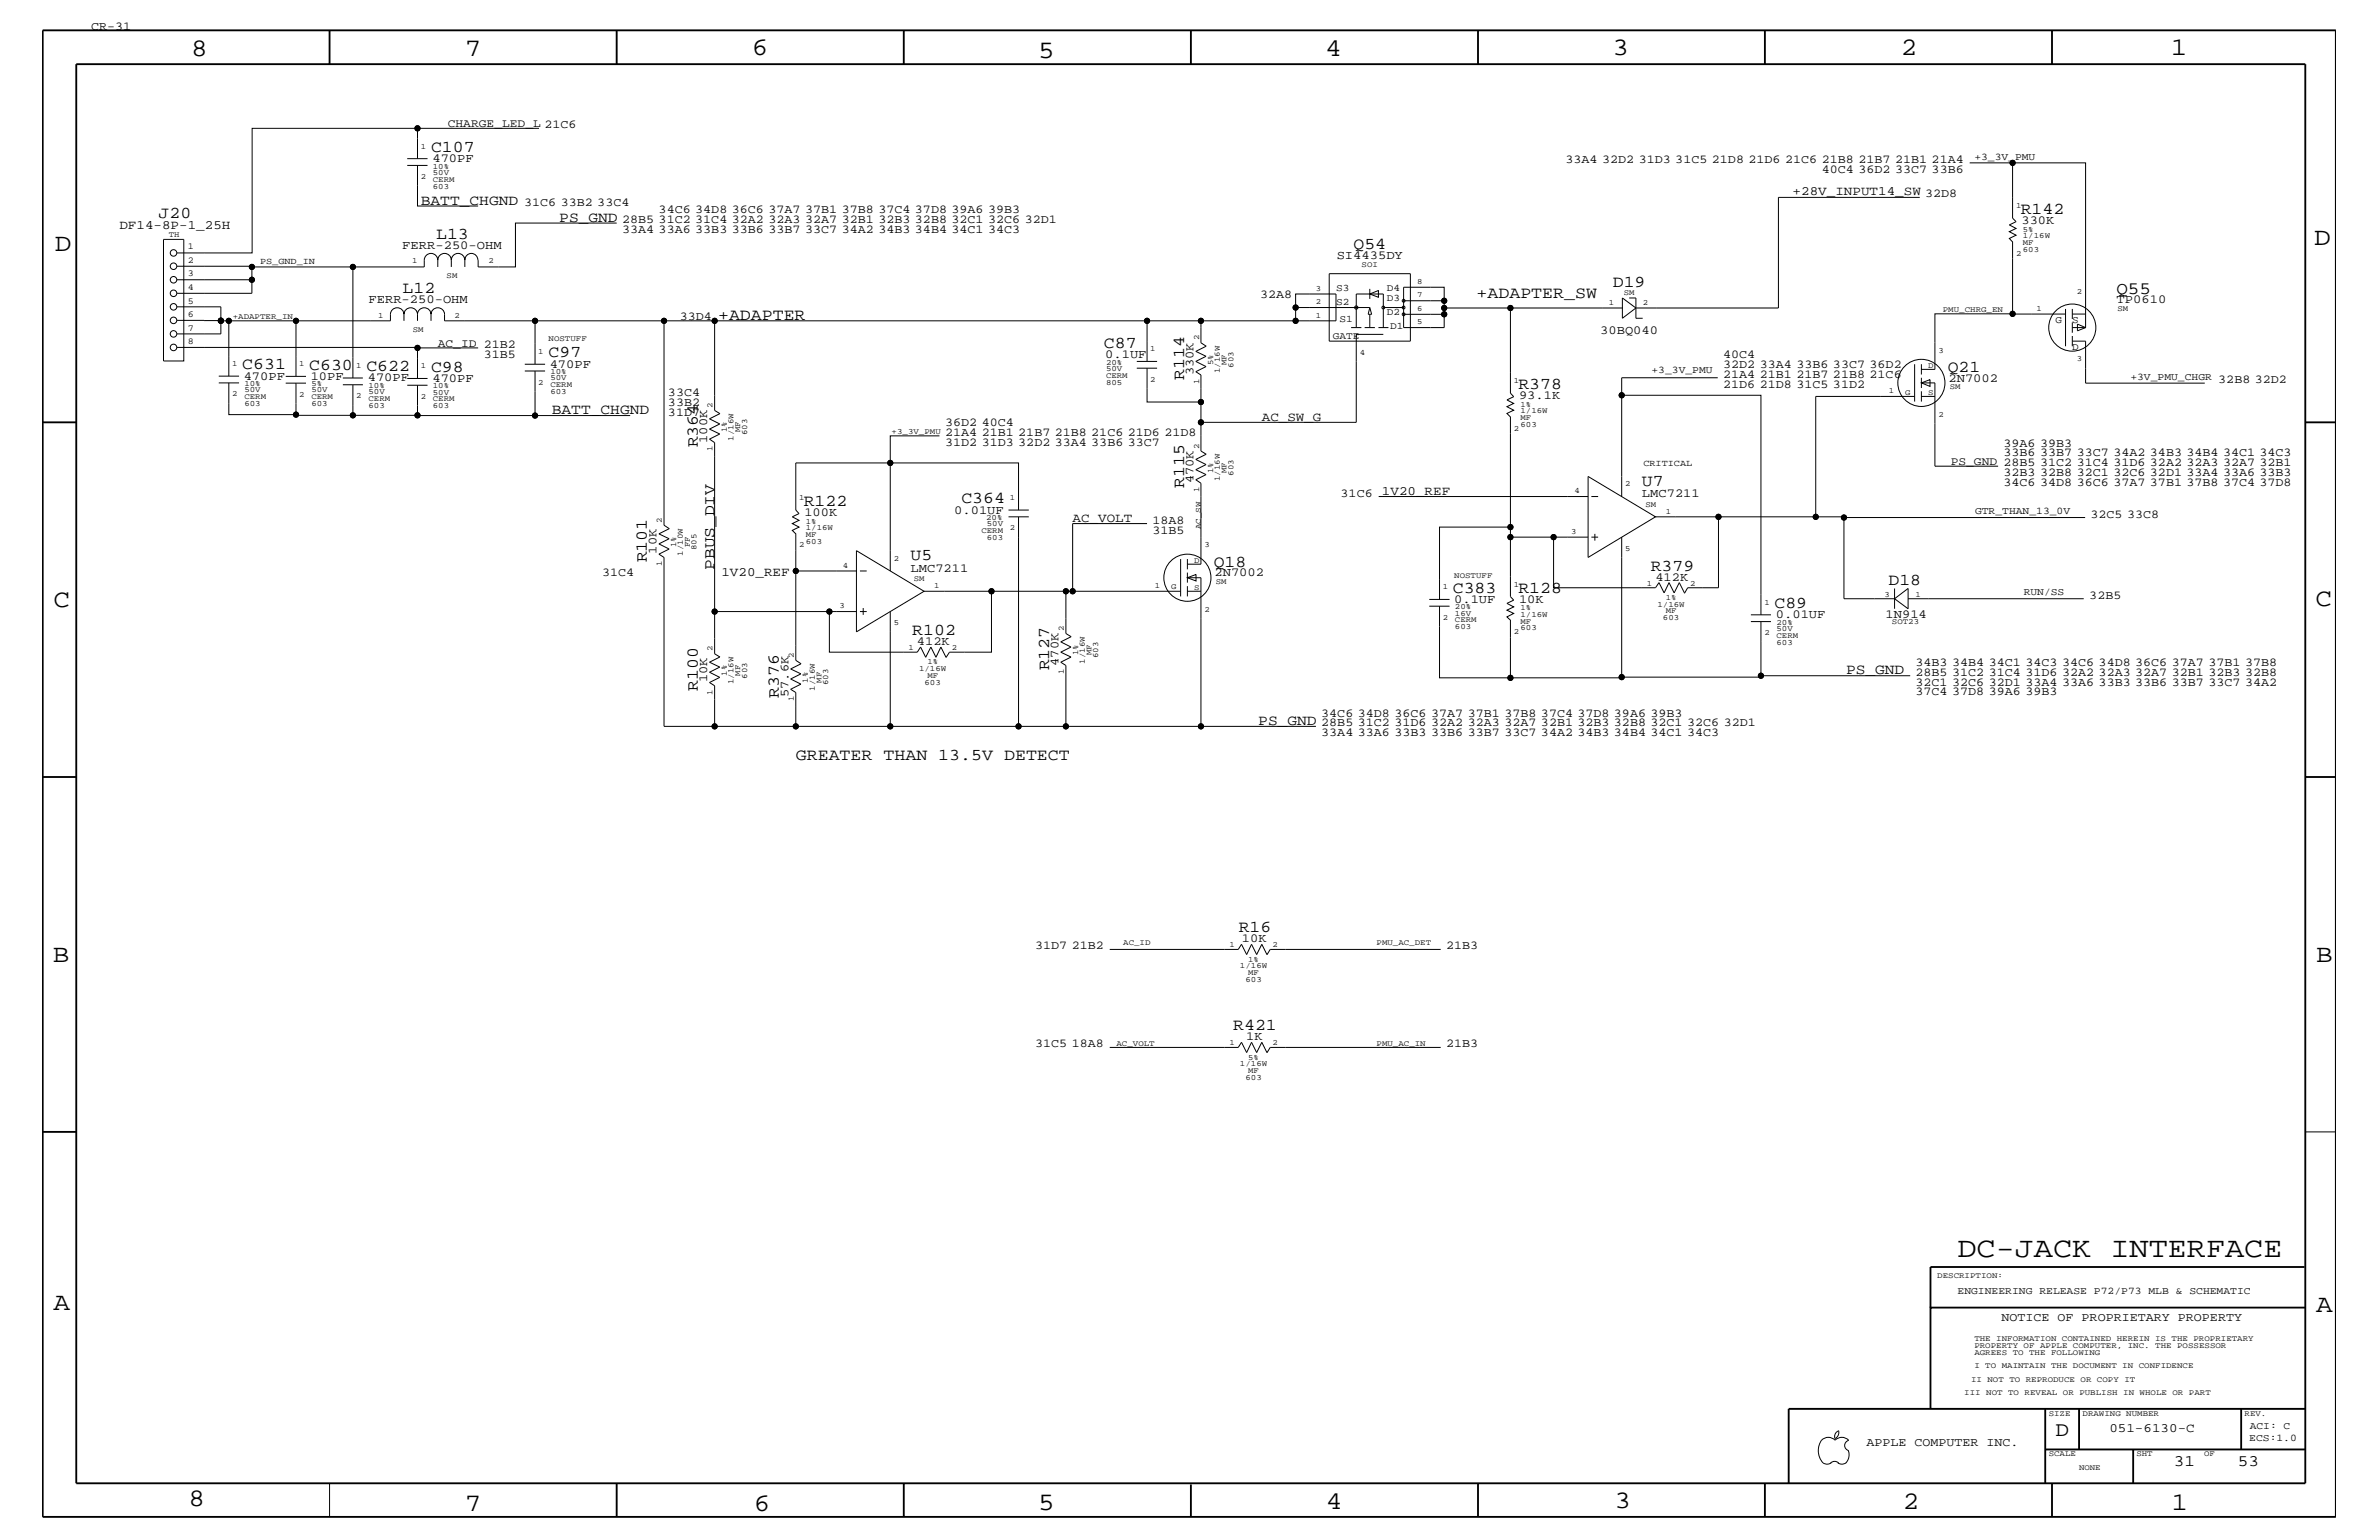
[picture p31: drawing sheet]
<svg xmlns="http://www.w3.org/2000/svg" width="432mm" height="279mm" viewBox="0 0 432 279" stroke-linecap="round" stroke-linejoin="round" font-family="sans-serif">
<defs><g id="words">
<text font-size="5.2" x="355.3" y="228">DC-JACK INTERFACE</text>
<g font-size="4.6">
<text x="34.7" y="10.2">8</text>
<text x="84.4" y="10.2">7</text>
<text x="136.4" y="10">6</text>
<text x="188.4" y="10.6">5</text>
<text x="240.5" y="10.2">4</text>
<text x="292.7" y="10">3</text>
<text x="345" y="9.9">2</text>
<text x="394" y="9.9">1</text>
<text x="9.9" y="45.6">D</text>
<text x="420" y="44.5">D</text>
<text x="9.7" y="110.2">C</text>
<text x="420.3" y="110">C</text>
<text x="9.6" y="174.6">B</text>
<text x="420.4" y="174.5">B</text>
<text x="9.7" y="237.7">A</text>
<text x="420.4" y="238.1">A</text>
<text x="34.2" y="273.3">8</text>
<text x="84.4" y="274.1">7</text>
<text x="136.8" y="274.1">6</text>
<text x="188.4" y="273.9">5</text>
<text x="240.7" y="273.8">4</text>
<text x="293" y="273.6">3</text>
<text x="345.4" y="273.8">2</text>
<text x="394.2" y="274">1</text>
</g>
<text font-size="3.8" x="373.1" y="260.5">D</text>
<text font-size="3.2" x="384.1" y="53.3">Q55</text>
<g font-size="3">
<text x="78.2" y="27.6">C107</text>
<text x="28.8" y="39.6">J20</text>
<text x="366.8" y="38.9">R142</text>
<text x="79.2" y="43.4">L13</text>
<text x="245.7" y="45.3">Q54</text>
<text x="73.1" y="53.2">L12</text>
<text x="292.7" y="52.1">D19</text>
<text x="130.3" y="58">+ADAPTER</text>
<text x="268" y="54.1">+ADAPTER_SW</text>
<text x="99.6" y="64.9">C97</text>
<text x="200.4" y="63.2">C87</text>
<text x="44" y="67">C631</text>
<text x="56.1" y="67.1">C630</text>
<text x="66.5" y="67.4">C622</text>
<text x="78.2" y="67.4">C98</text>
<text x="214.9" y="68.9" transform="rotate(-90 214.9 68.9)">R114</text>
<text x="275.6" y="70.6">R378</text>
<text x="353.5" y="67.5">Q21</text>
<text x="126.7" y="81.2" transform="rotate(-90 126.7 81.2)">R364</text>
<text x="214.9" y="88.5" transform="rotate(-90 214.9 88.5)">R115</text>
<text x="298" y="88.1">U7</text>
<text x="145.9" y="91.8">R122</text>
<text x="174.5" y="91.3">C364</text>
<text x="165.3" y="101.6">U5</text>
<text x="117.4" y="102" transform="rotate(-90 117.4 102)">R101</text>
<text x="220.3" y="102.9">Q18</text>
<text x="263.7" y="107.5">C383</text>
<text x="275.6" y="107.5">R128</text>
<text x="299.6" y="103.6">R379</text>
<text x="342.8" y="106.2">D18</text>
<text x="322.1" y="110.3">C89</text>
<text x="165.6" y="115.2">R102</text>
<text x="126.7" y="125.3" transform="rotate(-90 126.7 125.3)">R100</text>
<text x="190.4" y="121.6" transform="rotate(-90 190.4 121.6)">R127</text>
<text x="141.4" y="126.6" transform="rotate(-90 141.4 126.6)">R376</text>
<text x="144.4" y="137.9">GREATER THAN 13.5V DETECT</text>
<text x="224.8" y="169.2">R16</text>
<text x="223.8" y="186.9">R421</text>
</g>
<g font-size="2.9">
<text x="129.7" y="103.3" transform="rotate(-90 129.7 103.3)">PBUS_DIV</text>
<text x="394.5" y="266">31</text>
<text x="406.2" y="266">53</text>
</g>
<g font-size="2.7">
<text x="76.4" y="37.1">BATT_CHGND</text>
<text x="101.5" y="40.2">PS_GND</text>
<text x="100.2" y="75.1">BATT_CHGND</text>
<text x="335.1" y="122.3">PS_GND</text>
<text x="228.4" y="131.5">PS_GND</text>
</g>
<g font-size="2.3">
<text x="325.4" y="35.3">+28V_INPUT14_SW 32D8</text>
<text x="21.7" y="41.6">DF14-8P-1_25H</text>
<text x="229" y="76.4">AC_SW_G</text>
<text x="250.8" y="89.7">1V20_REF</text>
<text x="194.7" y="94.8">AC_VOLT</text>
<text x="130.9" y="104.6">1V20_REF</text>
<text x="382.9" y="259.9">051-6130-C</text>
</g>
<g font-size="2.2">
<text x="16.6" y="5.5">CR-31</text>
<text x="78.5" y="29.4">470PF</text>
<text x="284.1" y="29.6">33A4 32D2 31D3 31C5 21D8 21D6 21C6 21B8 21B7 21B1 21A4</text>
<text x="330.7" y="31.3">40C4 36D2 33C7 33B6</text>
<text x="95.1" y="37.4">31C6 33B2 33C4</text>
<text x="112.9" y="40.5">28B5 31C2 31C4 32A2 32A3 32A7 32B1 32B3 32B8 32C1 32C6 32D1</text>
<text x="119.5" y="38.7">34C6 34D8 36C6 37A7 37B1 37B8 37C4 37D8 39A6 39B3</text>
<text x="366.9" y="40.7">330K</text>
<text x="73" y="45.1">FERR-250-OHM</text>
<text x="112.9" y="42.3">33A4 33A6 33B3 33B6 33B7 33C7 34A2 34B3 34B4 34C1 34C3</text>
<text x="242.6" y="47">SI4435DY</text>
<text x="66.9" y="54.9">FERR-250-OHM</text>
<text x="123.4" y="58">33D4</text>
<text x="228.7" y="54.1">32A8</text>
<text x="384.2" y="54.9">TP0610</text>
<text x="87.8" y="64.9">31B5</text>
<text x="200.6" y="65">0.1UF</text>
<text x="290.4" y="60.7">30BQ040</text>
<text x="312.8" y="64.9">40C4</text>
<text x="44.2" y="68.9">470PF</text>
<text x="56.4" y="68.9">10PF</text>
<text x="66.8" y="69.2">470PF</text>
<text x="78.5" y="69.3">470PF</text>
<text x="99.8" y="66.7">470PF</text>
<text x="121.2" y="71.8">33C4</text>
<text x="216.6" y="68.1" transform="rotate(-90 216.6 68.1)">330K</text>
<text x="312.8" y="68.5">21A4 21B1 21B7 21B8 21C6</text>
<text x="312.8" y="70.3">21D6 21D8 31C5 31D2</text>
<text x="312.8" y="66.7">32D2 33A4 33B6 33C7 36D2</text>
<text x="353.7" y="69.3">2N7002</text>
<text x="402.6" y="69.5">32B8 32D2</text>
<text x="121.2" y="75.4">31D7</text>
<text x="121.2" y="73.6">33B2</text>
<text x="171.5" y="77.3">36D2 40C4</text>
<text x="275.7" y="72.4">93.1K</text>
<text x="128.4" y="80.3" transform="rotate(-90 128.4 80.3)">100K</text>
<text x="171.5" y="79.1">21A4 21B1 21B7 21B8 21C6 21D6 21D8</text>
<text x="171.5" y="80.9">31D2 31D3 32D2 33A4 33B6 33C7</text>
<text x="363.6" y="82.8">33B6 33B7 33C7 34A2 34B3 34B4 34C1 34C3</text>
<text x="363.6" y="81">39A6 39B3</text>
<text x="216.6" y="87.7" transform="rotate(-90 216.6 87.7)">470K</text>
<text x="363.6" y="86.4">32B3 32B8 32C1 32C6 32D1 33A4 33A6 33B3</text>
<text x="363.6" y="88.2">34C6 34D8 36C6 37A7 37B1 37B8 37C4 37D8</text>
<text x="146" y="93.6">100K</text>
<text x="173.2" y="93.2">0.01UF</text>
<text x="209.2" y="95">18A8</text>
<text x="243.3" y="90.1">31C6</text>
<text x="298" y="90.3">LMC7211</text>
<text x="379.4" y="93.9">32C5 33C8</text>
<text x="119.2" y="100.5" transform="rotate(-90 119.2 100.5)">10K</text>
<text x="209.2" y="96.8">31B5</text>
<text x="109.3" y="104.6">31C4</text>
<text x="165.3" y="103.8">LMC7211</text>
<text x="220.4" y="104.6">2N7002</text>
<text x="300.5" y="105.3">412K</text>
<text x="263.9" y="109.3">0.1UF</text>
<text x="275.7" y="109.3">10K</text>
<text x="322.3" y="112.2">0.01UF</text>
<text x="342.2" y="112.2">1N914</text>
<text x="379.2" y="108.6">32B5</text>
<text x="166.4" y="117">412K</text>
<text x="128.4" y="123.7" transform="rotate(-90 128.4 123.7)">10K</text>
<text x="192.1" y="120.8" transform="rotate(-90 192.1 120.8)">470K</text>
<text x="347.7" y="122.6">28B5 31C2 31C4 31D6 32A2 32A3 32A7 32B1 32B3 32B8</text>
<text x="347.7" y="124.4">32C1 32C6 32D1 33A4 33A6 33B3 33B6 33B7 33C7 34A2</text>
<text x="347.7" y="120.8">34B3 34B4 34C1 34C3 34C6 34D8 36C6 37A7 37B1 37B8</text>
<text x="143.1" y="126.5" transform="rotate(-90 143.1 126.5)">57.6K</text>
<text x="239.8" y="131.8">28B5 31C2 31D6 32A2 32A3 32A7 32B1 32B3 32B8 32C1 32C6 32D1</text>
<text x="239.8" y="130">34C6 34D8 36C6 37A7 37B1 37B8 37C4 37D8 39A6 39B3</text>
<text x="347.7" y="126.2">37C4 37D8 39A6 39B3</text>
<text x="239.8" y="133.6">33A4 33A6 33B3 33B6 33B7 33C7 34A2 34B3 34B4 34C1 34C3</text>
<text x="187.9" y="172.3">31D7 21B2</text>
<text x="225.4" y="170.9">10K</text>
<text x="262.5" y="172.3">21B3</text>
<text x="187.9" y="190">31C5 18A8</text>
<text x="226.2" y="188.7">1K</text>
<text x="262.5" y="190">21B3</text>
<text x="363.3" y="239.7">NOTICE OF PROPRIETARY PROPERTY</text>
<text x="338.8" y="262.3">APPLE COMPUTER INC.</text>
</g>
<g font-size="2.1">
<text x="81.3" y="23">CHARGE_LED_L 21C6</text>
<text x="79.5" y="62.9">AC_ID 21B2</text>
<text x="354.1" y="84.3">PS_GND 28B5 31C2 31C4 31D6 32A2 32A3 32A7 32B1</text>
</g>
<g font-size="1.9">
<text x="358.4" y="29">+3_3V_PMU</text>
<text x="373.1" y="58.6">G</text>
<text x="376.1" y="58.6">S</text>
<text x="376.1" y="63.5">D</text>
<text x="299.8" y="67.6">+3_3V_PMU</text>
<text x="386.7" y="68.9">+3V_PMU_CHGR</text>
<text x="358.5" y="93.2">GTR_THAN_13_0V</text>
<text x="367.3" y="108">RUN/SS</text>
<text x="355.3" y="234.8">ENGINEERING RELEASE P72/P73 MLB &amp; SCHEMATIC</text>
<text x="408.3" y="261.4">ECS:1.0</text>
<text x="408.3" y="259.3">ACI: C</text>
</g>
<g font-size="1.8">
<text x="242.5" y="52.9">S3</text>
<text x="251.7" y="52.9">D4</text>
<text x="242.5" y="55.3">S2</text>
<text x="243.1" y="58.4">S1</text>
<text x="251.7" y="54.7">D3</text>
<text x="251.7" y="57.1">D2</text>
<text x="252.3" y="59.6">D1</text>
<text x="241.9" y="61.4">GATE</text>
</g>
<g font-size="1.7">
<text x="34.1" y="47.7">2</text>
<text x="34.1" y="45.3">1</text>
<text x="47.2" y="48">PS_GND_IN</text>
<text x="34.1" y="52.6">4</text>
<text x="34.1" y="50.2">3</text>
<text x="34.1" y="60">7</text>
<text x="34.1" y="57.5">6</text>
<text x="34.1" y="55.1">5</text>
<text x="34.1" y="62.4">8</text>
<text x="298.3" y="84.6">CRITICAL</text>
</g>
<g font-size="1.5">
<text x="76.4" y="27">1</text>
<text x="76.4" y="32.5">2</text>
<text x="78.6" y="34.2">603</text>
<text x="78.6" y="33">CERM</text>
<text x="78.6" y="31.7">50V</text>
<text x="78.6" y="30.6">10%</text>
<text x="365.9" y="37.8">1</text>
<text x="30.6" y="42.9">TH</text>
<text x="74.8" y="47.8">1</text>
<text x="88.6" y="47.8">2</text>
<text x="365.9" y="46.4">2</text>
<text x="367.2" y="45.7">603</text>
<text x="367.2" y="44.5">MF</text>
<text x="367.2" y="43.3">1/16W</text>
<text x="367.2" y="42">5%</text>
<text x="81.1" y="50.4">SM</text>
<text x="238.8" y="52.7">3</text>
<text x="247.1" y="48.4">SOI</text>
<text x="257.2" y="51.5">8</text>
<text x="257.2" y="53.9">7</text>
<text x="294.7" y="53.5">SM</text>
<text x="377" y="53.3">2</text>
<text x="42.2" y="57.9">+ADAPTER_IN</text>
<text x="68.7" y="57.6">1</text>
<text x="82.5" y="57.6">2</text>
<text x="238.8" y="55.2">2</text>
<text x="238.8" y="57.6">1</text>
<text x="257.2" y="56.4">6</text>
<text x="257.2" y="58.8">5</text>
<text x="292" y="55.3">1</text>
<text x="298.2" y="55.3">2</text>
<text x="352.6" y="56.6">PMU_CHRG_EN</text>
<text x="369.6" y="56.3">1</text>
<text x="384.3" y="56.3">SM</text>
<text x="74.9" y="60.2">SM</text>
<text x="97.7" y="64.2">1</text>
<text x="99.6" y="61.8">NOSTUFF</text>
<text x="208.8" y="63.8">1</text>
<text x="217.6" y="61.8" transform="rotate(-90 217.6 61.8)">2</text>
<text x="246.8" y="64.3">4</text>
<text x="351.8" y="64">3</text>
<text x="377" y="65.6">3</text>
<text x="42.2" y="71.9">2</text>
<text x="42.2" y="66.4">1</text>
<text x="44.4" y="71.2">50V</text>
<text x="44.4" y="70.1">10%</text>
<text x="54.3" y="72">2</text>
<text x="54.3" y="66.5">1</text>
<text x="56.5" y="71.2">50V</text>
<text x="56.5" y="70.1">5%</text>
<text x="64.6" y="66.7">1</text>
<text x="66.9" y="71.5">50V</text>
<text x="66.9" y="70.4">10%</text>
<text x="76.4" y="66.8">1</text>
<text x="78.6" y="71.6">50V</text>
<text x="78.6" y="70.5">10%</text>
<text x="97.7" y="69.8">2</text>
<text x="99.9" y="71.5">603</text>
<text x="99.9" y="70.2">CERM</text>
<text x="99.9" y="69">50V</text>
<text x="99.9" y="67.9">10%</text>
<text x="200.7" y="69.8">805</text>
<text x="200.7" y="68.5">CERM</text>
<text x="200.7" y="67.3">50V</text>
<text x="200.7" y="66.2">20%</text>
<text x="208.8" y="69.3">2</text>
<text x="217.6" y="69.6" transform="rotate(-90 217.6 69.6)">1</text>
<text x="220.2" y="66.2" transform="rotate(-90 220.2 66.2)">5%</text>
<text x="221.4" y="67.7" transform="rotate(-90 221.4 67.7)">1/16W</text>
<text x="222.6" y="66.2" transform="rotate(-90 222.6 66.2)">MF</text>
<text x="223.9" y="66.7" transform="rotate(-90 223.9 66.7)">603</text>
<text x="274.7" y="69.5">1</text>
<text x="342.9" y="71.3">1</text>
<text x="345.8" y="71.6">G</text>
<text x="350" y="71.7">S</text>
<text x="350" y="66.8">D</text>
<text x="353.9" y="70.6">SM</text>
<text x="44.4" y="73.7">603</text>
<text x="44.4" y="72.4">CERM</text>
<text x="56.5" y="73.7">603</text>
<text x="56.5" y="72.4">CERM</text>
<text x="64.6" y="72.3">2</text>
<text x="66.9" y="74">603</text>
<text x="66.9" y="72.7">CERM</text>
<text x="76.4" y="72.3">2</text>
<text x="78.6" y="74">603</text>
<text x="78.6" y="72.8">CERM</text>
<text x="129.3" y="74" transform="rotate(-90 129.3 74)">2</text>
<text x="276" y="77.5">603</text>
<text x="276" y="76.2">MF</text>
<text x="276" y="75">1/16W</text>
<text x="276" y="73.8">1%</text>
<text x="351.8" y="75.6">2</text>
<text x="129.3" y="81.9" transform="rotate(-90 129.3 81.9)">1</text>
<text x="131.9" y="78.4" transform="rotate(-90 131.9 78.4)">1%</text>
<text x="133.1" y="79.9" transform="rotate(-90 133.1 79.9)">1/16W</text>
<text x="134.4" y="78.4" transform="rotate(-90 134.4 78.4)">MF</text>
<text x="135.6" y="79" transform="rotate(-90 135.6 79)">603</text>
<text x="161.8" y="78.7">+3_3V_PMU</text>
<text x="217.6" y="81.4" transform="rotate(-90 217.6 81.4)">2</text>
<text x="274.7" y="78.1">2</text>
<text x="217.6" y="89.2" transform="rotate(-90 217.6 89.2)">1</text>
<text x="220.2" y="85.8" transform="rotate(-90 220.2 85.8)">1%</text>
<text x="221.4" y="87.3" transform="rotate(-90 221.4 87.3)">1/16W</text>
<text x="222.6" y="85.8" transform="rotate(-90 222.6 85.8)">MF</text>
<text x="223.9" y="86.3" transform="rotate(-90 223.9 86.3)">603</text>
<text x="285.8" y="89.5">4</text>
<text x="295" y="88.3">2</text>
<text x="120.1" y="94.9" transform="rotate(-90 120.1 94.9)">2</text>
<text x="145" y="90.7">1</text>
<text x="146.3" y="95">1%</text>
<text x="179" y="94.4">20%</text>
<text x="179.1" y="95.5">50V</text>
<text x="183.3" y="90.7">1</text>
<text x="218" y="96" transform="rotate(-90 218 96)">AC_SW</text>
<text x="298.7" y="91.9">SM</text>
<text x="302.3" y="93.2">1</text>
<text x="122.7" y="99.3" transform="rotate(-90 122.7 99.3)">1%</text>
<text x="124" y="100.8" transform="rotate(-90 124 100.8)">1/10W</text>
<text x="125.2" y="99.3" transform="rotate(-90 125.2 99.3)">FF</text>
<text x="126.4" y="99.8" transform="rotate(-90 126.4 99.8)">805</text>
<text x="145" y="99.3">2</text>
<text x="146.3" y="98.7">603</text>
<text x="146.3" y="97.5">MF</text>
<text x="146.3" y="96.2">1/16W</text>
<text x="162.2" y="101.8">2</text>
<text x="178.1" y="96.7">CERM</text>
<text x="179.1" y="98">603</text>
<text x="183.3" y="96.2">2</text>
<text x="218.6" y="99.3">3</text>
<text x="285.2" y="96.9">3</text>
<text x="295" y="99.9">5</text>
<text x="120.1" y="102.7" transform="rotate(-90 120.1 102.7)">1</text>
<text x="153" y="103">4</text>
<text x="165.9" y="105.4">SM</text>
<text x="169.5" y="106.6">1</text>
<text x="209.6" y="106.6">1</text>
<text x="212.6" y="106.9">G</text>
<text x="216.7" y="107">S</text>
<text x="216.7" y="102.1">D</text>
<text x="220.7" y="105.9">SM</text>
<text x="261.9" y="106.9">1</text>
<text x="263.9" y="104.8">NOSTUFF</text>
<text x="274.7" y="106.4">1</text>
<text x="298.9" y="106.3">1</text>
<text x="306.7" y="106.3">2</text>
<text x="152.4" y="110.3">3</text>
<text x="162.2" y="113.4">5</text>
<text x="218.6" y="111">2</text>
<text x="261.9" y="112.4">2</text>
<text x="264.1" y="112.9">CERM</text>
<text x="264.1" y="111.7">16V</text>
<text x="264.1" y="110.6">20%</text>
<text x="276" y="113.2">MF</text>
<text x="276" y="111.9">1/16W</text>
<text x="276" y="110.7">1%</text>
<text x="300.8" y="110.1">1/16W</text>
<text x="301.8" y="112.5">603</text>
<text x="302.3" y="111.3">MF</text>
<text x="302.3" y="108.9">1%</text>
<text x="320.3" y="109.7">1</text>
<text x="322.5" y="113.4">20%</text>
<text x="342.1" y="108.4">3</text>
<text x="343.4" y="113.3">SOT23</text>
<text x="347.7" y="108.4">1</text>
<text x="129.3" y="118.2" transform="rotate(-90 129.3 118.2)">2</text>
<text x="144.1" y="119.4" transform="rotate(-90 144.1 119.4)">2</text>
<text x="164.9" y="117.9">1</text>
<text x="172.8" y="117.9">2</text>
<text x="193.1" y="114.5" transform="rotate(-90 193.1 114.5)">2</text>
<text x="195.7" y="118.9" transform="rotate(-90 195.7 118.9)">1%</text>
<text x="198.1" y="118.9" transform="rotate(-90 198.1 118.9)">MF</text>
<text x="199.3" y="119.4" transform="rotate(-90 199.3 119.4)">603</text>
<text x="264.1" y="114.1">603</text>
<text x="274.7" y="115">2</text>
<text x="276" y="114.4">603</text>
<text x="320.3" y="115.2">2</text>
<text x="322.5" y="117">603</text>
<text x="322.5" y="115.7">CERM</text>
<text x="322.5" y="114.5">50V</text>
<text x="131.9" y="122.6" transform="rotate(-90 131.9 122.6)">1%</text>
<text x="133.1" y="124.1" transform="rotate(-90 133.1 124.1)">1/16W</text>
<text x="134.4" y="122.6" transform="rotate(-90 134.4 122.6)">MF</text>
<text x="135.6" y="123.1" transform="rotate(-90 135.6 123.1)">603</text>
<text x="146.6" y="123.8" transform="rotate(-90 146.6 123.8)">1%</text>
<text x="147.9" y="125.3" transform="rotate(-90 147.9 125.3)">1/16W</text>
<text x="149.1" y="123.8" transform="rotate(-90 149.1 123.8)">MF</text>
<text x="150.3" y="124.3" transform="rotate(-90 150.3 124.3)">603</text>
<text x="166.8" y="121.8">1/16W</text>
<text x="167.8" y="124.2">603</text>
<text x="168.3" y="123">MF</text>
<text x="168.3" y="120.5">1%</text>
<text x="193.1" y="122.3" transform="rotate(-90 193.1 122.3)">1</text>
<text x="196.9" y="120.4" transform="rotate(-90 196.9 120.4)">1/16W</text>
<text x="129.3" y="126" transform="rotate(-90 129.3 126)">1</text>
<text x="144.1" y="127.3" transform="rotate(-90 144.1 127.3)">1</text>
<text x="203.9" y="171.4">AC_ID</text>
<text x="223.1" y="171.9">1</text>
<text x="231" y="171.9">2</text>
<text x="249.9" y="171.4">PMU_AC_DET</text>
<text x="225.1" y="175.7">1/16W</text>
<text x="226.1" y="178.1">603</text>
<text x="226.6" y="176.9">MF</text>
<text x="226.6" y="174.5">1%</text>
<text x="202.6" y="189.8">AC_VOLT</text>
<text x="223.1" y="189.7">1</text>
<text x="231" y="189.7">2</text>
<text x="249.9" y="189.8">PMU_AC_IN</text>
<text x="225.1" y="193.5">1/16W</text>
<text x="226.1" y="195.9">603</text>
<text x="226.6" y="194.7">MF</text>
<text x="226.6" y="192.2">5%</text>
<text x="351.6" y="231.8">DESCRIPTION:</text>
<text x="358.4" y="245.8">AGREES TO THE FOLLOWING</text>
<text x="358.4" y="244.6">PROPERTY OF APPLE COMPUTER, INC. THE POSSESSOR</text>
<text x="358.4" y="243.4">THE INFORMATION CONTAINED HEREIN IS THE PROPRIETARY</text>
<text x="357.8" y="250.7">II NOT TO REPRODUCE OR COPY IT</text>
<text x="358.4" y="248.2">I TO MAINTAIN THE DOCUMENT IN CONFIDENCE</text>
<text x="356.5" y="253.2">III NOT TO REVEAL OR PUBLISH IN WHOLE OR PART</text>
<text x="371.9" y="256.8">SIZE</text>
<text x="378" y="256.8">DRAWING NUMBER</text>
<text x="407.4" y="256.8">REV.</text>
<text x="371.9" y="264.2">SCALE</text>
<text x="377.4" y="266.7">NONE</text>
<text x="387.8" y="264.2">SHT</text>
<text x="400" y="264.2">OF</text>
</g>
</g></defs>
<g fill="none" stroke="#000" stroke-width=".18">
<path d="M73.9 30h3.7M73.9 28.8h3.7M75.8 30v7.4h11M75.8 23.3v5.5M97.8 23.3h-52v22.6h-13.7M348.4 35.8h-25.6v20.1h-25.9M357.5 29.5h7.8M29.7 43.4h3.7v22.1h-3.7zM32.1 48.3h13.6v2.5h-13.6M32.1 55.7h8v2.5l-8-.1M40.1 58.2v2.4h-8M40.1 58.2h1.4v10"/>
<path d="M41.5 58.2h12.2v10.1M45.7 48.4h18.4v20.2M45.7 50.8v2.4h-13.6M53.7 58.2h17.2v-1.2a1.23 1.23 0 0 1 1.2-1.2 1.23 1.23 0 0 1 1.2 1.2 1.23 1.23 0 0 1 1.2-1.2 1.23 1.23 0 0 1 1.3 1.2 1.23 1.23 0 0 1 1.2-1.2 1.23 1.23 0 0 1 1.2 1.2 1.23 1.23 0 0 1 1.3-1.2 1.23 1.23 0 0 1 1.2 1.2v1.2h16.4v7.9M73.3 57v1.2M75.8 57v1.2M78.2 57v1.2M79.5 47.2v1.2M81.9 47.2v1.2M84.4 47.2v1.2M86.7 47.2a1.19 1.19 0 0 0-1.1-1.2 1.19 1.19 0 0 0-1.2 1.2 1.23 1.23 0 0 0-1.3-1.2 1.23 1.23 0 0 0-1.2 1.2 1.23 1.23 0 0 0-1.2-1.2 1.23 1.23 0 0 0-1.2 1.2 1.23 1.23 0 0 0-1.3-1.2 1.23 1.23 0 0 0-1.2 1.2v1.2h-12.9M97.1 58.2h23.4"/>
<path d="M111.9 40.5h-18.3v7.9h-6.8v-1.2M129.7 58.2h78.5M235.2 55.8v2.4M241.3 49.7h14.7v12.2h-14.7zM245.2 59.4h1.9M246.2 59.4v-6.1h4.9v6.1M247.7 59.4h1.9M248.6 55.8h-13.4v-2.5h7.3v4.9h-24.5M248.6 55.8l.4 1.2h-.7zM248.6 52.4v1.8M248.6 57v2.4M248.6 53.3l1.6-.6v1.2z"/>
<path d="M250.2 59.4h1.8M251.1 55.8h3.7M254.8 54.6h7.3v-2.5h-7.3v7.3h7.3v-4.8M254.8 57h7.3M262.1 55.9h12.1M294.5 55.9h-20.3v15.4l.5 .7-1.2 .6 1.2 .6-1.2 .6 1.2 .6-1.2 .6 .7 .6v20h-12.9v13.2M294.5 54.1l2.4 1.8-2.4 1.8zM295.7 54.1h1.2v3.6h1.3M365.3 56.9l9.6 .1M374.9 56v6.8M376.1 59.4h2.4M376.1 57h2.4"/>
<path d="M376.1 56v1.9M376.1 58.5v1.9M377.1 58.8l1.4 .6-1.4 .6zM378.5 59.4v-29.9h-13.2v10.1l.6 .6-1.2 .6 1.2 .6-1.2 .6 1.2 .7-1.2 .6 .6 .6v13h-14.1v10.1h-2.5M32.1 63l54.7 .1M39.7 69.5h3.7M39.7 68.2h3.7M41.5 69.5v5.7h12.2v-5.7M51.9 69.5h3.6M51.9 68.3h3.6M62.2 68.6h3.7M62.2 69.8h3.7"/>
<path d="M64.1 69.8v5.6h-10.4v-.2M64.1 75.4h11.7M73.9 69.9h3.7M73.9 68.7h3.7M75.8 63.1v5.6M95.2 67.3h3.7M95.3 66.1h3.6M97.1 67.3v8.1h-21.3v-5.5M97.1 75.4h17.3M130.6 75.1l-1.8 .9 1.8 .9-1.8 1 1.8 .8-1.8 1 .9 .6v38.3l1 .6M130.7 75.1l-1-.6v-16.3h-9.2v37.1l1 .6M170.5 79.1h-8.9v4.9h-17.2v8.5l.6 .7-1.2 .6 1.2 .6-1.2 .6 1.2 .6-1.2 .6 .6 .7v6.7h11"/>
<path d="M206.3 66.8h3.7M206.3 65.6h3.7M218 72.9v3.7M218.9 62.8l-1.9 1 1.9 .8-1.9 1 1.9 .9-1.9 .9 1 .6v4.9h-9.8v-6.1M218.9 62.8l-.9-.6v-4h-9.8v7.4M251.1 60.7h-4.9v15.9h-28.2v5.2l.9 .6M311.8 68.5h-17.5v3.2M347.5 71.9h-17.9v21.9h-29.1M347.5 66.1v6.8M348.7 69.5h2.5v15.1h11.5M348.7 66.1v1.8M348.7 68.5v1.9"/>
<path d="M348.7 71v1.9M348.7 71.9h2.5M348.7 69.5l1.6-.6v1.2zM376.1 61.9h2.4v7.6h21.7M376.1 61v1.8M121.5 95.9l-1.9 1 1.9 .8-1.9 1 1.9 .9-1.9 .9 .9 .6v30.7h9.2M155.4 99.9l12.3 7.4-12.3 7.3zM183 92.5h3.7M183 93.8h3.7M184.9 93.8v38h-23.3v-20.8M184.9 92.5v-8.5h-23.3v19.6M208.2 95h-13.5v12.3"/>
<path d="M218.9 82.4l-1.9 1 1.9 .9-1.9 .9 1.9 .9-1.9 .9 1 .7v14.7h-2.5M250.2 90.1h38M274.2 97.5h7.8M274.2 95.6v12.6l.5 .7-1.2 .6 1.2 .6-1.2 .6 1.2 .6-1.2 .6 .7 .6v10.5h-12.9v-13M288.2 97.5h-6.2v9.1h18.5l.6-.9 .9 1.9 .9-1.9 1 1.9 .9-1.9 .9 1.9M288.2 86.4l12.3 7.4-12.3 7.3zM288.8 90.1h1.3M288.8 97.5h1.3M289.5 96.9v1.2M294.3 90.1v-18.4h25.3v39.8M294.3 97.5v25.4h25.3v-.3h27.1M311.9 93.8v12.8h-5.6l-.6 1.1"/>
<path d="M329.6 93.8h5.1v.1h43.8M334.7 93.9v14.7h9.2l2.4 1.8v-3.6l-2.4 1.8M129.7 111h20.8M130.6 119.2l-1.8 .9 1.8 .9-1.8 1 1.8 .9-1.8 .9 .9 .6v7.4h14.7M144.4 103.6v16.2l1 .6M155.4 111h-4.9v7.3h16l.6-.9 .9 1.9 1-1.9 .9 1.9 .9-1.9 .9 1.9M156.1 103.6h1.2M156.1 111h1.2M156.7 110.3v1.2M167.7 107.3h12.3v11h-7.7l-.6 1M180 107.3h13.5M214.3 101.4v6.8"/>
<path d="M214.3 107.3h-20.8v7.6l.9 .6M215.5 104.8h2.5v27h-24.5v-11.1l-1-.6 1.9-.9-1.9-.9 1.9-.9-1.9-.9 1.9-1M215.5 101.4v1.9M215.5 103.9v1.8M215.5 106.3v1.9M215.5 107.3h2.5M215.5 104.8l1.6-.6v1.2zM259.4 108.8h3.7M259.4 110h3.7M317.8 112.8h3.6M317.8 111.5h3.6M319.6 112.8v9.8"/>
<path d="M343.9 106.8v3.6M346.3 108.6h31.9M145.4 120.4l-1.9 1 1.9 .9-1.9 .9 1.9 .9-1.9 1 .9 .5v6.2h17.2M184.9 131.8h8.6M218 131.8h20.8M294.3 122.9v.1h-20.1M201.4 172.3h23.3l.6-1 1 1.9 .9-1.9 .9 1.9 .9-1.9 1 1.9M261.5 172.3h-31l-.5 .9M201.4 190h23.3l.6-.9 1 1.9 .9-1.9 .9 1.9 .9-1.9 1 1.9M261.5 190h-31l-.5 1M418.4 205.4h5.6M333.7 259.6a1.06 1.06 0 0 0-.6 1.4"/>
<path d="M333.7 259.5v.2a1.27 1.27 0 0 1-.6 1.3M59.8 269.1v6.1M330.6 261.3a1.69 1.69 0 0 1 2.5 0M330.6 261.3a3.2 3.2 0 0 0 .5 4.2l.5 .1 .8-.2M332.3 265.4l.7-.3 .7 .3M333.1 261.3a1.69 1.69 0 0 1 2.4 0M333.6 265.4l.7 .2 .7-.2M335.5 263.2l.1 .7a2.14 2.14 0 0 1-.6 1.5M335.6 261.3a.96 .96 0 0 0-.8 1 .96 .96 0 0 0 .8 .9"/>
<circle cx="75.8" cy="23.3" r=".47"/>
<circle cx="365.3" cy="29.5" r=".47"/>
<circle cx="31.5" cy="58.1" r=".59"/>
<circle cx="31.5" cy="53.2" r=".59"/>
<circle cx="31.5" cy="55.7" r=".59"/>
<circle cx="31.5" cy="45.9" r=".59"/>
<circle cx="31.5" cy="50.8" r=".59"/>
<circle cx="31.5" cy="48.3" r=".59"/>
<circle cx="40.1" cy="58.2" r=".47"/>
<circle cx="41.5" cy="58.2" r=".47"/>
<circle cx="45.7" cy="50.8" r=".47"/>
<circle cx="45.7" cy="48.4" r=".47"/>
<circle cx="53.7" cy="58.2" r=".47"/>
<circle cx="64.1" cy="48.4" r=".47"/>
<circle cx="97.1" cy="58.2" r=".47"/>
<circle cx="120.5" cy="58.2" r=".47"/>
<circle cx="129.7" cy="58.2" r=".47"/>
<circle cx="208.2" cy="58.2" r=".47"/>
<circle cx="218" cy="58.2" r=".47"/>
<circle cx="235.2" cy="55.8" r=".47"/>
<circle cx="235.2" cy="58.2" r=".47"/>
<circle cx="246.2" cy="55.8" r=".3"/>
<circle cx="251.1" cy="55.8" r=".25"/>
<circle cx="254.8" cy="55.8" r=".25"/>
<circle cx="254.8" cy="57" r=".25"/>
<circle cx="254.8" cy="54.6" r=".25"/>
<circle cx="262.1" cy="57" r=".47"/>
<circle cx="262.1" cy="55.9" r=".47"/>
<circle cx="262.1" cy="54.6" r=".47"/>
<circle cx="274.2" cy="55.9" r=".47"/>
<circle cx="365.3" cy="56.9" r=".47"/>
<circle cx="376.1" cy="59.4" r="4.3"/>
<circle cx="31.5" cy="60.6" r=".59"/>
<circle cx="31.5" cy="63" r=".59"/>
<circle cx="53.7" cy="75.2" r=".47"/>
<circle cx="64.1" cy="75.4" r=".47"/>
<circle cx="75.8" cy="63.1" r=".47"/>
<circle cx="75.8" cy="75.4" r=".47"/>
<circle cx="97.1" cy="75.4" r=".47"/>
<circle cx="218" cy="76.6" r=".47"/>
<circle cx="218" cy="72.9" r=".47"/>
<circle cx="294.3" cy="71.7" r=".47"/>
<circle cx="348.7" cy="69.5" r="4.3"/>
<circle cx="161.6" cy="84" r=".47"/>
<circle cx="274.2" cy="97.5" r=".47"/>
<circle cx="274.2" cy="95.6" r=".47"/>
<circle cx="282" cy="97.5" r=".47"/>
<circle cx="311.9" cy="93.8" r=".47"/>
<circle cx="329.6" cy="93.8" r=".47"/>
<circle cx="334.7" cy="93.9" r=".47"/>
<circle cx="129.7" cy="111" r=".47"/>
<circle cx="144.4" cy="103.6" r=".47"/>
<circle cx="150.5" cy="111" r=".47"/>
<circle cx="180" cy="107.3" r=".47"/>
<circle cx="193.5" cy="107.3" r=".47"/>
<circle cx="194.7" cy="107.3" r=".47"/>
<circle cx="215.5" cy="104.8" r="4.3"/>
<circle cx="129.7" cy="131.8" r=".47"/>
<circle cx="144.4" cy="131.8" r=".47"/>
<circle cx="161.6" cy="131.8" r=".47"/>
<circle cx="184.9" cy="131.8" r=".47"/>
<circle cx="193.5" cy="131.8" r=".47"/>
<circle cx="218" cy="131.8" r=".47"/>
<circle cx="274.2" cy="123" r=".47"/>
<circle cx="294.3" cy="122.9" r=".47"/>
<circle cx="319.6" cy="122.6" r=".47"/>
</g>
<g fill="none" stroke="#000" stroke-width=".34">
<path d="M7.7 5.5h416.3v269.7h-416.3zM13.8 11.6h404.6v257.5h-404.6zM59.8 5.5v6.1M111.9 5.5v6.1M164 5.5v6.1M216.2 5.5v6.1M268.3 5.5v6.1M320.3 5.5v6.1M372.4 5.5v6.1M7.7 76.6h6.1M418.4 76.6h5.6M7.7 141h6.1"/>
<path d="M418.4 141h5.6M7.7 205.4h6.1M418.3 229.9h-67.9v7.3M418.4 237.2h-68v18.4M371.2 255.6v13.5M377.4 255.6v7.4M406.8 255.6v7.4M418.4 255.6h-93.7v13.5M111.9 269.1v6.1M164 269.1v6.1M216.2 269.3v5.9M268.3 269.1v6.1"/>
<path d="M320.3 269.1v6.1M371.2 263h47.2M372.4 269.1v6.1M387.2 263v6.1"/>
</g>
<g fill="#000">
<circle cx="75.8" cy="23.3" r=".47"/>
<circle cx="365.3" cy="29.5" r=".47"/>
<circle cx="40.1" cy="58.2" r=".47"/>
<circle cx="41.5" cy="58.2" r=".47"/>
<circle cx="45.7" cy="50.8" r=".47"/>
<circle cx="45.7" cy="48.4" r=".47"/>
<circle cx="53.7" cy="58.2" r=".47"/>
<circle cx="64.1" cy="48.4" r=".47"/>
<circle cx="97.1" cy="58.2" r=".47"/>
<circle cx="120.5" cy="58.2" r=".47"/>
<circle cx="129.7" cy="58.2" r=".47"/>
<circle cx="208.2" cy="58.2" r=".47"/>
<circle cx="218" cy="58.2" r=".47"/>
<circle cx="235.2" cy="55.8" r=".47"/>
<circle cx="235.2" cy="58.2" r=".47"/>
<circle cx="262.1" cy="57" r=".47"/>
<circle cx="262.1" cy="55.9" r=".47"/>
<circle cx="262.1" cy="54.6" r=".47"/>
<circle cx="274.2" cy="55.9" r=".47"/>
<circle cx="365.3" cy="56.9" r=".47"/>
<circle cx="53.7" cy="75.2" r=".47"/>
<circle cx="64.1" cy="75.4" r=".47"/>
<circle cx="75.8" cy="63.1" r=".47"/>
<circle cx="75.8" cy="75.4" r=".47"/>
<circle cx="97.1" cy="75.4" r=".47"/>
<circle cx="218" cy="76.6" r=".47"/>
<circle cx="218" cy="72.9" r=".47"/>
<circle cx="294.3" cy="71.7" r=".47"/>
<circle cx="161.6" cy="84" r=".47"/>
<circle cx="274.2" cy="97.5" r=".47"/>
<circle cx="274.2" cy="95.6" r=".47"/>
<circle cx="282" cy="97.5" r=".47"/>
<circle cx="311.9" cy="93.8" r=".47"/>
<circle cx="329.6" cy="93.8" r=".47"/>
<circle cx="334.7" cy="93.9" r=".47"/>
<circle cx="129.7" cy="111" r=".47"/>
<circle cx="144.4" cy="103.6" r=".47"/>
<circle cx="150.5" cy="111" r=".47"/>
<circle cx="180" cy="107.3" r=".47"/>
<circle cx="193.5" cy="107.3" r=".47"/>
<circle cx="194.7" cy="107.3" r=".47"/>
<circle cx="129.7" cy="131.8" r=".47"/>
<circle cx="144.4" cy="131.8" r=".47"/>
<circle cx="161.6" cy="131.8" r=".47"/>
<circle cx="184.9" cy="131.8" r=".47"/>
<circle cx="193.5" cy="131.8" r=".47"/>
<circle cx="218" cy="131.8" r=".47"/>
<circle cx="274.2" cy="123" r=".47"/>
<circle cx="294.3" cy="122.9" r=".47"/>
<circle cx="319.6" cy="122.6" r=".47"/>
</g>
<use href="#words"/>
</svg>
